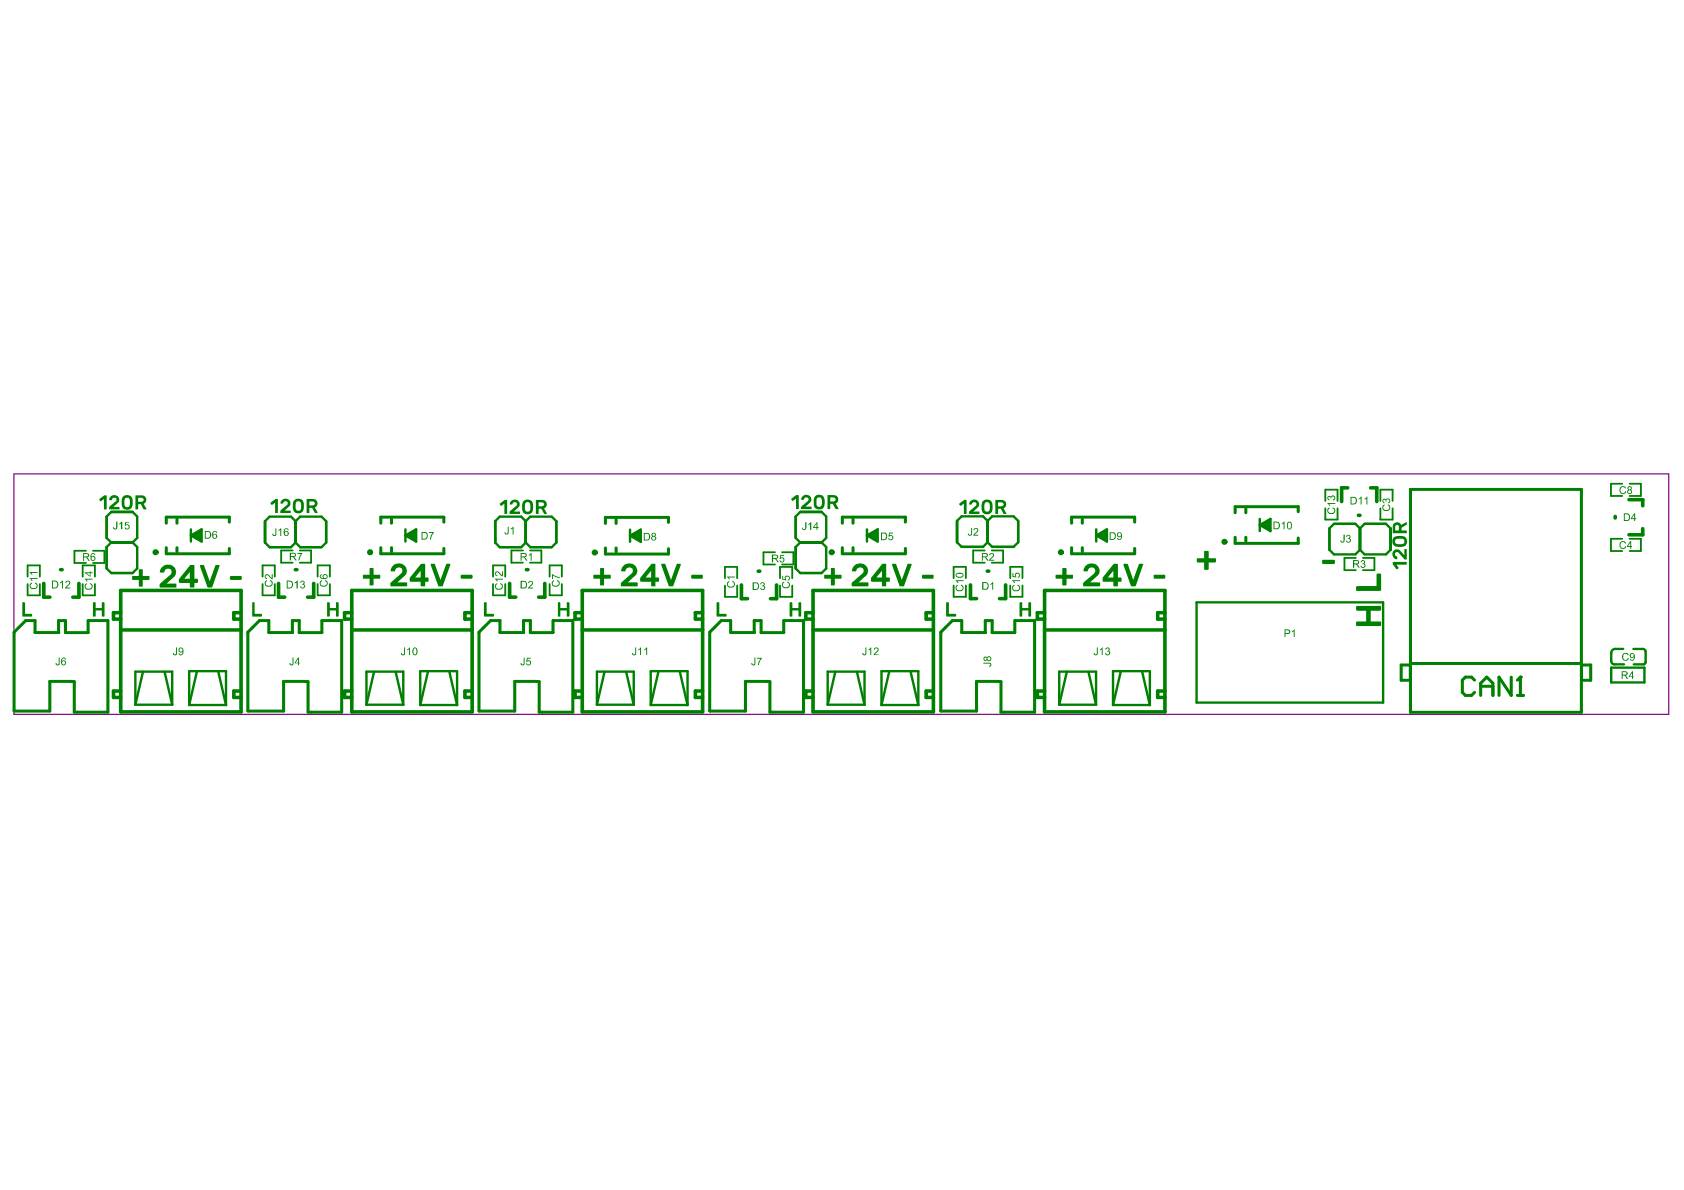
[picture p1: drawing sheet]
<svg xmlns="http://www.w3.org/2000/svg" width="297mm" height="210mm" viewBox="0 0 297 210" stroke-linecap="round" stroke-linejoin="round" font-family="sans-serif">
<path d="M2.5 83.6h291.8v42.4h-291.8z" fill="none" stroke="#800080" stroke-width=".21"/>
<g fill="none" stroke="#008000" stroke-width=".53">
<path d="M29.3 96.6v1.1h11.2v-1M31.2 91.6v.7M31.2 96.6v.7M34.7 94.4l.6 .2v-.8l-1.2 .6 1.3 .7M40.5 92.1v-.9h-11.2v1.1M67.2 96.6v1.1h11.1v-1M69.1 91.6v.7M69.1 96.6v.7M72.5 94.4l.6 .2v-.8l-1.2 .6 1.4 .7M78.3 92.1v-.9h-11.1v1.1M106.8 96.6v1.1h11.1v-.9M108.7 91.6v.7"/>
<path d="M108.7 96.6v.8M112.1 94.5l.6 .1v-.8l-1.2 .7 1.4 .6M117.9 92.2v-.9h-11.1v1M148.6 96.6v1.1h11.1v-1M150.5 91.6v.7M150.5 96.6v.7M153.9 94.4l.6 .2v-.8l-1.2 .6 1.4 .7M159.7 92.1v-.9h-11.1v1.1M189 96.6v1.1h11.1v-1M190.9 91.6v.7M190.9 96.6v.7M194.4 94.4l.6 .2v-.8l-1.2 .6 1.3 .7"/>
<path d="M200.1 92.1v-.9h-11.1v1.1M217.9 94.8v1h11.1v-.9M219.8 89.7v.8M219.8 94.8v.7M223.2 92.6l.6 .1v-.7l-1.2 .6 1.4 .7M229 90.3v-.9h-11.1v1.1M248.8 86.3h30.1v39.3h-30.1zM15.5 109.5v2.1h-4v-2.1h-1.2l.1 2.1h-4.2v-2.1h-1.7l-2 2v13.9h6.3v-5.2h3.8h.5v5.4h5.9v-16.1h-3.4M56.8 109.5l-.1 2.1h-3.9v-2.1h-1.2v2.1h-4.2v-2.1h-1.6l-2.1 2 .1 13.9h6.2v-5.2h3.8h.5v5.4h6v-16.1h-3.5M97.5 109.5v2.1h-3.9v-2.1h-1.3l.1 2.1h-4.2v-2.1h-1.7l-2 2v13.9h6.3v-5.2h3.8h.5v5.4h5.9v-16.1h-3.4M125.2 111.5l2-2h1.7v2.1h4.2l-.1-2.1h1.2v2.1h4l.1-2.1h3.4v16.1h-5.9v-5.4h-.5h-3.8v5.2h-6.3zM128.9 111.5v.1"/>
<path d="M179 109.5v2.1h-4v-2.1h-1.2v2.1h-4.1l-.1-2.1h-1.6l-2.1 2 .1 13.9h6.2v-5.2h3.8h.6v5.4h5.9v-16.1h-3.5M247.2 117.3h1.6v2.7h-1.6zM249 117h29.7M279 117.3h1.6v2.7h-1.6"/>
</g>
<g fill="none" stroke="#008000" stroke-width=".64">
<path d="M237.7 86h-1.1v2.5M239.6 90.9h.3M241.8 86h1v2.5M284.9 91.1v.3M287.3 88.1h2.5v1.1M289.8 93.3v1h-2.5M7.7 102.9v2.4h1.1M10.7 100.5h.3M13.9 102.9v2.4h-1.1M49.1 102.9v2.4h1.1M52.1 100.5h.3M55.3 102.9v2.4h-1"/>
<path d="M89.9 102.9v2.4h1.1M92.9 100.5h.2M96.1 102.9v2.4h-1.1M130.8 103.2v2.4h1.1M133.7 100.8h.3M137 103.2v2.4h-1.1M171.2 103.2v2.4h1.1M174.1 100.7h.3M177.4 103.2v2.4h-1.1"/>
</g>
<g fill="none" stroke="#008000" stroke-width=".32">
<path d="M15.2 97.1h-2.1v2.2h2.1M16.4 97.1h2v2.2h-2M51.6 97.1h-2v2.2h2M52.9 97.1h2v2.2h-2M92.2 97.1h-2v2.2h2M93.5 97.1h2v2.2h-2M136.7 97.4h-2v2.2h2M137.9 97.4h2v2.2h-2M173.7 97.1h-2v2.2h2M174.9 97.1h2v2.2h-2M233.8 88.4v-2h2.1v2M233.8 89.7v2h2.1v-2"/>
<path d="M239.2 98.4h-2.1v2.2h2.1M240.4 98.4h2v2.2h-2M243.5 89.7v2h2.1v-2M243.5 88.4v-2h2.1v2M286.1 85.3h-1.9v2.2h1.9M286.1 95h-1.9v2.2h1.9M287.4 85.3h2v2.2h-2M287.4 95h2v2.2h-2M4.9 101.7v-2h2.1v2M4.9 103v2h2.1v-2M14.6 103v2h2.1v-2M14.6 101.7v-2h2.1v2"/>
<path d="M46.3 103v2h2.2v-2M46.3 101.7v-2h2.2v2M56 103v2h2.2v-2M56 101.7v-2h2.2v2M87 103v2h2.1v-2M87 101.7v-2h2.1v2M96.9 103v2h2.2v-2M96.9 101.7v-2h2.2v2M127.9 102v-2h2.1v2M127.9 103.3v2h2.1v-2M137.6 102v-2h2.1v2M137.6 103.3v2h2.1v-2"/>
<path d="M168.2 102v-2h2.2v2M168.2 103.3v2h2.2v-2M178.2 102v-2h2.2v2M178.2 103.3v2h2.2v-2"/>
</g>
<g fill="none" stroke="#008000" stroke-width=".63">
<path d="M21.3 108.1h-1.3v1.1h1.3M21.3 104.1h21.2v21.5h-21.2zM42.5 108.1h-1.2v1.1h1.2M42.5 111.1h-21.2M62.1 108.1h-1.3v1.1h1.3M62.1 104.1h21.2v21.5h-21.2zM83.3 108.1h-1.3v1.1h1.3M83.3 111.1h-21.2M102.7 108.1h-1.3v1.1h1.3M102.7 104.1h21.2v21.5h-21.2zM123.9 108.1h-1.2v1.1h1.2M123.9 111.1h-21.2"/>
<path d="M143.4 108.1h-1.3v1.1h1.3M143.4 104.1h21.2v21.5h-21.2zM164.6 108.1h-1.2v1.1h1.2M164.6 111.1h-21.2M184.3 108.1h-1.3v1.1h1.3M184.3 104.1h21.2v21.5h-21.2zM205.5 108.1h-1.3v1.1h1.3M205.5 111.1h-21.2M21.3 121.9h-1.3v1.1h1.3M42.5 121.9h-1.2v1.1h1.2M62.1 121.9h-1.3v1.1h1.3M83.3 121.9h-1.3v1.1h1.3"/>
<path d="M102.7 121.9h-1.3v1.1h1.3M123.9 121.9h-1.2v1.1h1.2M143.4 121.9h-1.3v1.1h1.3M164.6 121.9h-1.2v1.1h1.2M184.3 121.9h-1.3v1.1h1.3M205.5 121.9h-1.3v1.1h1.3"/>
</g>
<g fill="none" stroke="#008000" stroke-width=".42">
<path d="M19.6 95.7l-.8 .8v3.8l.8 .8h3.8l.8-.8v-3.8l-.8-.8M19.6 95.7l-.8-.8v-3.8l.8-.8h3.8l.8 .8v3.8l-.8 .8M19.6 95.7h3.8M52.1 91.9l-.8-.8h-3.7l-.9 .8v3.8l.9 .8h3.7l.8-.8M52.1 91.9l.8-.8h3.8l.8 .8v3.8l-.8 .8h-3.8l-.8-.8M52.1 91.9v3.8M92.7 91.9l-.8-.8h-3.7l-.9 .8v3.8l.9 .8h3.7l.8-.8M92.7 91.9l.8-.8h3.8l.8 .8v3.8l-.8 .8h-3.8l-.8-.8M92.7 91.9v3.8M141.2 95.7l-.9 .8v3.8l.9 .8h3.7l.8-.8v-3.8l-.8-.8M141.2 95.7l-.9-.8v-3.8l.9-.8h3.7l.8 .8v3.8l-.8 .8M141.2 95.7h3.7"/>
<path d="M174.2 91.9l-.8-.8h-3.8l-.8 .8v3.8l.8 .8h3.8l.8-.8M174.2 91.9l.8-.8h3.8l.8 .8v3.8l-.8 .8h-3.8l-.8-.8M174.2 91.9v3.8M239.9 93.2l-.8-.8h-3.8l-.8 .8v3.8l.8 .8h3.8l.8-.8M239.9 93.2v3.8M239.9 93.2l.8-.8h3.8l.8 .8v3.8l-.8 .8h-3.8l-.8-.8M25.2 118.5l-1.3 5.8M29 118.5l1.4 5.8M33.4 118.4h6.5v6h-6.5zM34.7 118.5l-1.3 5.9M38.5 118.6l1.4 5.8M66 118.5l-1.4 5.8"/>
<path d="M69.8 118.5l1.3 5.8M74.1 118.4h6.5v6h-6.5zM75.5 118.5l-1.4 5.9M79.3 118.6l1.3 5.8M106.6 118.5l-1.3 5.8M110.4 118.5l1.4 5.8M114.8 118.4h6.5v6h-6.5zM116.1 118.5l-1.3 5.9M119.9 118.6l1.4 5.8M147.3 118.5l-1.3 5.8M151.1 118.5l1.4 5.8M155.5 118.4h6.5v6h-6.5z"/>
<path d="M156.8 118.5l-1.3 5.9M160.6 118.6l1.4 5.8M188.2 118.5l-1.4 5.8M192 118.5l1.3 5.8M196.3 118.4h6.5v6h-6.5zM197.7 118.5l-1.4 5.9M201.5 118.6l1.3 5.8M211.1 106.2h32.9v17.7h-32.9zM284.2 117.8h5.9v2.6h-5.9zM284.2 115.2v1.4M284.8 117.2h1.7M284.9 114.5h1.4"/>
<path d="M288.1 114.5h1.7M288.2 117.2h1.7M290.3 115v1.8M23.9 124.3v-5.8h6.5v5.8M23.9 124.3h6.5M64.6 124.3v-5.8h6.5v5.8M64.6 124.3h6.5M105.3 124.3v-5.8h6.5v5.8M105.3 124.3h6.5M146 124.3v-5.8h6.5v5.8M146 124.3h6.5M186.8 124.3v-5.8h6.5v5.8"/>
<path d="M186.8 124.3h6.5"/>
</g>
<path d="M33.7 93.4v2.1M33.7 94.4l1.9-1v2.1zM71.5 93.4v2.1M71.5 94.4l1.9-1v2.1zM111.1 93.4v2.2M111.1 94.5l1.9-1.1v2.2zM152.9 93.4v2.1M152.9 94.4l1.9-1v2.1zM193.4 93.4v2.1M193.4 94.4l1.8-1v2.1zM222.2 92.6l1.9-1.1v2.2zM222.2 91.5v2.2" fill="none" stroke="#008000" stroke-width=".43"/>
<g fill="#008000">
<path d="M10.4 116h.1v.9a.36 .36 0 0 1-.3 .5 .36 .36 0 0 1-.4-.5h.2a.2 .2 0 0 0 .2 .3 .2 .2 0 0 0 .2-.3z"/>
<path d="M10.6 102.8l.5-.4v1.4h-.2v-1.1l-.3 .2z"/>
<path d="M11.6 102.6a.46 .46 0 0 1 .8 0 .46 .46 0 0 1-.4 .7l-.3 .3h.7v.2h-.9l.2-.4a.66 .66 0 0 0 .5-.7l-.4-.1-.1 .2h-.2z"/>
<path d="M44.5 106.3h.4v2h1.3v.5h-1.7z"/>
<path d="M48.6 93.2h.1v.9a.36 .36 0 0 1-.3 .4 .36 .36 0 0 1-.4-.3l.2-.1a.2 .2 0 0 0 .2 .3 .2 .2 0 0 0 .2-.3z"/>
<path d="M49.1 93.5l.5-.3v1.3h-.2v-1l-.2 .2z"/>
<path d="M57.7 106.3l.4-.1 .1 .1v1h1.1v-1l.3-.1 .1 .1v2.5l-.4-.1v-1h-1.1v1l-.1 .1-.4-.1z"/>
<path d="M75.7 93.8h.8l-.4 .9-.1 .5h-.1v-.3l.4-.9h-.6z"/>
<path d="M92.4 116h.1v.9a.36 .36 0 0 1-.3 .5 .36 .36 0 0 1-.4-.5h.2a.2 .2 0 0 0 .2 .3 .2 .2 0 0 0 .2-.3z"/>
<path d="M93 116h.6v.2h-.5l-.1 .3a.44 .44 0 0 1 .6 .2 .44 .44 0 0 1-.2 .6 .44 .44 0 0 1-.6-.3h.2a.3 .3 0 0 0 .4 .1 .3 .3 0 0 0 0-.5 .3 .3 0 0 0-.4 .1h-.2z"/>
<path d="M93.2 102.7a.47 .47 0 0 1 .8-.1 .47 .47 0 0 1-.3 .8l-.4 .2h.7v.2h-.9l.5-.5a.45 .45 0 0 0 .2-.7h-.4l-.1 .3-.1-.1z"/>
<path d="M93.3 97.9l.3-.3h.2v1.3h-.2v-1.1l-.3 .2z"/>
<path d="M126.4 106.3h.5v2h1.2h.1l-.1 .5-1.7-.1z"/>
<path d="M139.3 106.3l.1-.1 .4 .1v1h1v-1l.1-.1 .4 .1v2.5l-.5-.1v-1h-1v1h-.5z"/>
<path d="M173.5 116.9h.9a.36 .36 0 0 1 .5 .3 .36 .36 0 0 1-.5 .4v-.2a.2 .2 0 0 0 .3-.2 .2 .2 0 0 0-.3-.1h-.9z"/>
<path d="M174.7 103l.5-.3v1.3h-.2v-1l-.2 .2h-.1z"/>
<path d="M174.6 97.6a.48 .48 0 0 1 .7 .2 .48 .48 0 0 1-.4 .7l-.3 .2h.8v.2h-1l.4-.4a.63 .63 0 0 0 .3-.8h-.2l-.3 .2h-.1z"/>
<path d="M227.9 111.3l.5-.3v1.4h-.2v-1.1l-.3 .3z"/>
<path d="M240.1 99a.38 .38 0 0 1 .5-.2 .38 .38 0 0 1 0 .6 .42 .42 0 0 1 .1 .7 .42 .42 0 0 1-.7-.1l-.1-.2h.2a.28 .28 0 0 0 .3 .3 .28 .28 0 0 0 .3-.4 .28 .28 0 0 0-.4-.2v-.1a.24 .24 0 0 0 .3-.2 .24 .24 0 0 0-.2-.3 .24 .24 0 0 0-.2 .3h-.2z"/>
<path d="M286.3 115.3a.63 .63 0 0 1 1 .2l-.2 .1a.46 .46 0 0 0-.6-.2 .46 .46 0 0 0-.2 .6 .41 .41 0 0 0 .4 .4 .41 .41 0 0 0 .4-.3h.2a.62 .62 0 0 1-.8 .4 .62 .62 0 0 1-.3-.9z"/>
<path d="M285.7 95.7h.1a.57 .57 0 0 1 .5-.3 .57 .57 0 0 1 .5 .4l-.2 .1a.45 .45 0 0 0-.6-.2 .45 .45 0 0 0-.1 .7 .41 .41 0 0 0 .4 .3 .41 .41 0 0 0 .4-.3h.2a.64 .64 0 0 1-.9 .4 .64 .64 0 0 1-.3-1z"/>
<path d="M285.7 86h.1a.57 .57 0 0 1 .5-.2 .57 .57 0 0 1 .5 .3l-.2 .1a.44 .44 0 0 0-.5-.3 .44 .44 0 0 0-.3 .6 .44 .44 0 0 0 .4 .5 .44 .44 0 0 0 .5-.3h.2a.58 .58 0 0 1-.6 .5 .58 .58 0 0 1-.6-.5z"/>
<path d="M5.3 103l.2-.2 .2 .1a.44 .44 0 0 0-.3 .6 .44 .44 0 0 0 .6 .2 .41 .41 0 0 0 .5-.3 .41 .41 0 0 0-.4-.5l.2-.1a.64 .64 0 0 1 .2 .9 .64 .64 0 0 1-.8 .2 .7 .7 0 0 1-.4-.9z"/>
<path d="M5.2 102h1.4v.1h-1l.2 .4h-.2z"/>
<path d="M5.2 100.9h1.4v.2h-1l.2 .3h-.2z"/>
<path d="M15 103.1l.2-.2 .2 .1a.44 .44 0 0 0-.3 .6 .44 .44 0 0 0 .6 .3 .41 .41 0 0 0 .5-.4 .41 .41 0 0 0-.3-.5l.1-.1a.64 .64 0 0 1 .3 .9 .64 .64 0 0 1-.9 .2 .7 .7 0 0 1-.4-.9z"/>
<path d="M14.9 102.1h1.4v.1h-1l.2 .4h-.2z"/>
<path d="M31.1 114.2h.1v.9a.36 .36 0 0 1-.3 .5 .36 .36 0 0 1-.4-.4h.2a.2 .2 0 0 0 .2 .2 .2 .2 0 0 0 .2-.2z"/>
<path d="M56.5 102.6l.2-.3 .1 .2a.44 .44 0 0 0-.2 .6 .44 .44 0 0 0 .6 .2 .41 .41 0 0 0 .4-.3 .41 .41 0 0 0-.3-.5l.1-.2a.64 .64 0 0 1 .3 .9 .64 .64 0 0 1-.9 .3 .7 .7 0 0 1-.3-.9z"/>
<path d="M89.6 92.9h.1v.9a.38 .38 0 0 1-.3 .5 .38 .38 0 0 1-.4-.4h.1a.23 .23 0 0 0 .3 .3 .23 .23 0 0 0 .2-.4z"/>
<path d="M90.1 93.2l.5-.3v1.4h-.2v-1.1l-.2 .2z"/>
<path d="M87.4 103.1l.2-.2 .1 .1a.44 .44 0 0 0-.2 .6 .44 .44 0 0 0 .6 .3 .41 .41 0 0 0 .4-.4 .41 .41 0 0 0-.3-.5l.1-.1a.64 .64 0 0 1 .3 .9 .64 .64 0 0 1-.9 .2 .7 .7 0 0 1-.3-.9z"/>
<path d="M87.3 102.1h1.4v.1h-1.1l.2 .4h-.2z"/>
<path d="M87.4 100.9a.57 .57 0 0 1 .5-.1 .57 .57 0 0 1 .4 .5l.2 .1v-.6h.2v.8h-.3l-.2-.3a.49 .49 0 0 0-.7-.2v.2l.2 .1v.2a.5 .5 0 0 1-.3-.7z"/>
<path d="M97.4 102.6l.2-.3 .2 .2a.44 .44 0 0 0-.3 .6 .44 .44 0 0 0 .6 .2 .41 .41 0 0 0 .5-.3 .41 .41 0 0 0-.4-.5l.2-.2a.64 .64 0 0 1 .2 .9 .64 .64 0 0 1-.8 .3 .7 .7 0 0 1-.4-.9z"/>
<path d="M97.4 101.3l1 .5h.3v.2l-.7-.2-.5-.3v.6h-.1z"/>
<path d="M128.3 102.7l.2-.2 .2 .2a.44 .44 0 0 0-.3 .5 .44 .44 0 0 0 .6 .3 .41 .41 0 0 0 .5-.3 .41 .41 0 0 0-.4-.5l.1-.2a.64 .64 0 0 1 .3 .9 .64 .64 0 0 1-.8 .2 .7 .7 0 0 1-.4-.9z"/>
<path d="M128.2 101.7h1.4v.2h-1.1l.3 .3h-.3z"/>
<path d="M152.6 114.2h.2v.9a.36 .36 0 0 1-.3 .5 .36 .36 0 0 1-.4-.4h.2a.2 .2 0 0 0 .2 .2 .2 .2 0 0 0 .1-.2z"/>
<path d="M153.2 114.5l.5-.3v1.3h-.2v-1l-.3 .2z"/>
<path d="M154.2 114.3a.48 .48 0 0 1 .8 .2 .48 .48 0 0 1-.5 .7l-.2 .2h.7v.1h-.9l.1-.2 .3-.2a.49 .49 0 0 0 .2-.7h-.3l-.1 .2h-.2z"/>
<path d="M171.3 93.1h.2v1a.38 .38 0 0 1-.4 .4 .38 .38 0 0 1-.4-.4h.2a.22 .22 0 0 0 .2 .2 .22 .22 0 0 0 .2-.2z"/>
<path d="M171.7 93.3l.2-.1a.43 .43 0 0 1 .6 .2 .43 .43 0 0 1-.2 .5l-.4 .4h.6v.2h-.8l.2-.4a.45 .45 0 0 0 .4-.4 .45 .45 0 0 0-.1-.5l-.3 .2v.1h-.2z"/>
<path d="M168.6 103.4l.2-.2 .2 .1a.44 .44 0 0 0-.2 .6 .44 .44 0 0 0 .5 .2 .41 .41 0 0 0 .5-.3 .41 .41 0 0 0-.3-.5l.1-.1a.64 .64 0 0 1 .3 .8 .64 .64 0 0 1-.9 .3 .7 .7 0 0 1-.4-.9z"/>
<path d="M168.6 102.3h1.4v.2h-1.1l.2 .3h-.2z"/>
<path d="M178.6 103.4l.2-.2 .2 .1a.44 .44 0 0 0-.3 .6 .44 .44 0 0 0 .6 .2 .41 .41 0 0 0 .5-.3 .41 .41 0 0 0-.4-.5l.2-.1a.64 .64 0 0 1 .2 .8 .64 .64 0 0 1-.8 .3 .7 .7 0 0 1-.4-.9z"/>
<path d="M178.5 102.3h1.4v.2h-1l.2 .3h-.2z"/>
<path d="M178.6 101.1h.1v.5h.4a.44 .44 0 0 1 .2-.5 .44 .44 0 0 1 .6 .3 .44 .44 0 0 1-.3 .5v-.1a.28 .28 0 0 0 .1-.4 .28 .28 0 0 0-.4-.1 .28 .28 0 0 0 0 .4v.2l-.7-.1z"/>
<path d="M226.1 92.3l.5-.3v1.4h-.2v-1.1l-.3 .2z"/>
<path d="M234.2 89.7l.2-.2 .2 .2a.44 .44 0 0 0-.3 .6 .44 .44 0 0 0 .6 .2 .41 .41 0 0 0 .5-.3 .41 .41 0 0 0-.4-.5l.1-.2a.64 .64 0 0 1 .3 .9 .64 .64 0 0 1-.8 .3 .7 .7 0 0 1-.4-1z"/>
<path d="M234.1 88.7h1.4v.2h-1.1l.3 .3h-.3z"/>
<path d="M234.2 87.6l.5-.1 .1 .1a.41 .41 0 0 1 .6-.1 .41 .41 0 0 1 0 .6l-.2 .2-.1-.2a.26 .26 0 0 0 .3-.2 .26 .26 0 0 0-.3-.3 .26 .26 0 0 0-.2 .4l-.2-.1a.24 .24 0 0 0-.2-.3 .24 .24 0 0 0-.3 .2 .24 .24 0 0 0 .3 .3v.1a.43 .43 0 0 1-.3-.6z"/>
<path d="M239.7 87.9l.5-.3v1.4h-.2v-1.1l-.3 .2z"/>
<path d="M240.7 88l.5-.4v1.4h-.2v-1.1l-.2 .2z"/>
<path d="M243.9 89.2l.2-.2 .2 .2a.44 .44 0 0 0-.3 .5 .44 .44 0 0 0 .6 .3 .41 .41 0 0 0 .5-.4 .41 .41 0 0 0-.4-.4l.2-.2a.64 .64 0 0 1 .2 .9 .64 .64 0 0 1-.8 .2 .7 .7 0 0 1-.4-.9z"/>
<path d="M243.9 88.1l.4-.1 .2 .2a.42 .42 0 0 1 .7-.1 .42 .42 0 0 1-.3 .7l-.1-.2a.26 .26 0 0 0 .3-.3 .26 .26 0 0 0-.3-.2 .26 .26 0 0 0-.2 .4h-.2a.24 .24 0 0 0-.2-.4 .24 .24 0 0 0-.2 .3 .24 .24 0 0 0 .2 .2v.2a.43 .43 0 0 1-.3-.7z"/>
<path d="M3.9 106.3l.4-.1 .1 .1v2h1.2v.5l-1.7-.1z"/>
<path d="M16.4 106.3h.5v1h1.1v-1h.4v2.5l-.4-.1v-1h-1.1v1h-.5z"/>
<path d="M51.6 116h.2v.9a.36 .36 0 0 1-.4 .5 .36 .36 0 0 1-.3-.5h.1a.2 .2 0 0 0 .2 .3 .2 .2 0 0 0 .2-.3z"/>
<path d="M52 102.8l.5-.4v1.4h-.2v-1.1l-.3 .2z"/>
<path d="M53.1 102.5a.37 .37 0 0 1 .5 0 .37 .37 0 0 1-.1 .5 .43 .43 0 0 1 0 .8 .43 .43 0 0 1-.6-.4l.2 .1a.26 .26 0 0 0 .3 .1 .26 .26 0 0 0 .2-.3 .26 .26 0 0 0-.3-.1v-.2a.24 .24 0 0 0 .3-.2 .24 .24 0 0 0-.2-.3 .24 .24 0 0 0-.3 .3h-.1z"/>
<path d="M52.5 97.6h.8l-.3 .5-.2 .7h-.2l.1-.3 .4-.8h-.6z"/>
<path d="M85.4 106.3l.1-.1 .3 .1v2h1.2h.1v.5l-1.7-.1z"/>
<path d="M98.4 106.3h.4v1h1.2v-1l.3-.1 .2 .1-.1 2.5h-.4v-1.1h-1.2v1.1h-.4z"/>
<path d="M133.1 116h.1v.9a.36 .36 0 0 1-.3 .5 .36 .36 0 0 1-.4-.5h.2a.2 .2 0 0 0 .2 .3 .2 .2 0 0 0 .2-.3z"/>
<path d="M133.5 116h.9l-.5 1v.3h-.2l.1-.6 .4-.5h-.7z"/>
<path d="M134.1 102.9a.39 .39 0 0 1 .6-.2 .39 .39 0 0 1 0 .6 .42 .42 0 0 1 .1 .7 .42 .42 0 0 1-.7-.3h.2a.28 .28 0 0 0 .3 .2 .28 .28 0 0 0 .2-.3 .28 .28 0 0 0-.4-.2v-.1a.22 .22 0 0 0 .3-.2 .22 .22 0 0 0-.2-.3 .22 .22 0 0 0-.2 .3z"/>
<path d="M166.9 106.3h.5v2h1.2h.1l-.1 .5-1.7-.1z"/>
<path d="M156.9 93.9h.6v.2h-.5l-.1 .4a.44 .44 0 0 1 .6 .2 .44 .44 0 0 1-.3 .6 .44 .44 0 0 1-.5-.4h.2a.29 .29 0 0 0 .4 .2 .29 .29 0 0 0 .1-.5 .29 .29 0 0 0-.5 0h-.2z"/>
<path d="M179.8 106.3l.1-.1 .4 .1v1h1.1v-1l.1-.1 .4 .1-.1 2.5-.4-.1v-1h-1.1v1h-.5z"/>
<path d="M233.2 98.8l.1-.1h2.1l.1 .6-.2 .2h-2l-.1-.1z"/>
<path d="M237 94.3h.2l-.1 1a.36 .36 0 0 1-.3 .4 .36 .36 0 0 1-.4-.4h.2a.2 .2 0 0 0 .2 .3 .2 .2 0 0 0 .2-.3z"/>
<path d="M237.5 94.5a.36 .36 0 0 1 .5-.1 .36 .36 0 0 1 0 .6 .43 .43 0 0 1 .1 .7 .43 .43 0 0 1-.7-.2v-.2h.2a.26 .26 0 0 0 .3 .3 .26 .26 0 0 0 .2-.4 .26 .26 0 0 0-.4-.1v-.2a.23 .23 0 0 0 .3-.2 .23 .23 0 0 0-.2-.2 .23 .23 0 0 0-.2 .2h-.2z"/>
<path d="M20.5 92h.2v.9a.39 .39 0 0 1-.3 .5 .39 .39 0 0 1-.4-.4h.1a.2 .2 0 0 0 .2 .2 .2 .2 0 0 0 .2-.2z"/>
<path d="M21 92.3l.6-.3v1.4h-.2v-1.1l-.3 .2h-.1z"/>
<path d="M22.1 92.1h.7v.1h-.5l-.1 .3a.45 .45 0 0 1 .6 .3 .45 .45 0 0 1-.2 .6 .45 .45 0 0 1-.6-.4h.2a.29 .29 0 0 0 .4 .2 .29 .29 0 0 0 .1-.4 .29 .29 0 0 0-.4-.1h-.3z"/>
<path d="M17.5 88l.9-.6h.4v2.5h-.5v-1.9l-.5 .5z"/>
<path d="M19.5 87.6l.1-.1a.84 .84 0 0 1 1.2 .1 .84 .84 0 0 1-.1 1.2l-.7 .6h1l.1 .5h-1.9l.1-.5 1.1-.9a.41 .41 0 0 0-.1-.7 .41 .41 0 0 0-.6 .4h-.5z"/>
<path d="M46.7 102.6l.3-.3 .1 .2a.44 .44 0 0 0-.2 .6 .44 .44 0 0 0 .6 .2 .41 .41 0 0 0 .4-.3 .41 .41 0 0 0-.3-.5l.1-.2a.64 .64 0 0 1 .3 .9 .64 .64 0 0 1-.9 .3 .7 .7 0 0 1-.4-.9z"/>
<path d="M46.8 101.4a.79 .79 0 0 1 1 .5l.1 .1v-.7h.2v.9l-.4-.3a.6 .6 0 0 0-.8-.4v.4l.2 .1v.1a.45 .45 0 0 1-.3-.7z"/>
<path d="M71.3 114.2h.1v.9a.36 .36 0 0 1-.3 .5 .36 .36 0 0 1-.4-.4h.2a.2 .2 0 0 0 .2 .2 .2 .2 0 0 0 .2-.2z"/>
<path d="M71.8 114.5l.5-.3v1.3h-.2v-1l-.3 .2z"/>
<path d="M88.2 88.8l.8-.6h.5l-.1 2.5-.4-.1v-1.8l-.5 .4h-.2z"/>
<path d="M90.2 88.3a.86 .86 0 0 1 1.2 0 .86 .86 0 0 1 0 1.2l-.8 .7h1.1v.5h-1.8v-.5l1.1-.9a.41 .41 0 0 0-.1-.7 .41 .41 0 0 0-.5 .4l-.5-.1z"/>
<path d="M112 114.2h.2v.9a.36 .36 0 0 1-.3 .5 .36 .36 0 0 1-.4-.4h.2a.2 .2 0 0 0 .2 .2 .2 .2 0 0 0 .1-.2z"/>
<path d="M112.6 114.5l.5-.3v1.3h-.2v-1l-.3 .2z"/>
<path d="M113.7 114.5l.5-.3v1.3h-.2v-1l-.3 .2z"/>
<path d="M142 92.1h.2v.9a.39 .39 0 0 1-.3 .5 .39 .39 0 0 1-.4-.4h.2a.2 .2 0 0 0 .1 .3 .2 .2 0 0 0 .2-.3z"/>
<path d="M142.6 92.4l.5-.3v1.4h-.2v-1.1l-.2 .2h-.1z"/>
<path d="M138 102.8l.2-.2 .2 .2a.44 .44 0 0 0-.3 .5 .44 .44 0 0 0 .6 .3 .41 .41 0 0 0 .5-.3 .41 .41 0 0 0-.4-.5l.2-.2a.64 .64 0 0 1 .2 .9 .64 .64 0 0 1-.8 .2 .7 .7 0 0 1-.4-.9z"/>
<path d="M138 101.6h.1v.5l.4 .1a.44 .44 0 0 1 .2-.6 .44 .44 0 0 1 .6 .2 .44 .44 0 0 1-.3 .6v-.2a.3 .3 0 0 0 .1-.4 .3 .3 0 0 0-.5 0 .3 .3 0 0 0 .1 .4v.2l-.7-.2z"/>
<path d="M139.5 88l1-.7 .4 .1-.1 2.4h-.4v-1.8l-.5 .4z"/>
<path d="M141.5 87.5h.2a.85 .85 0 0 1 1.2 0 .85 .85 0 0 1-.2 1.3l-.6 .6h1v.4l-1.8-.1v-.3l1.2-1a.4 .4 0 0 0-.1-.7 .4 .4 0 0 0-.6 .4h-.5z"/>
<path d="M193.5 114.2h.1v.9a.36 .36 0 0 1-.3 .5 .36 .36 0 0 1-.4-.4h.2a.2 .2 0 0 0 .2 .2 .2 .2 0 0 0 .2-.2z"/>
<path d="M194 114.5l.5-.3v1.3h-.2v-1l-.3 .2z"/>
<path d="M195 114.4a.39 .39 0 0 1 .4-.2 .39 .39 0 0 1 .3 .4l-.1 .2a.43 .43 0 0 1 0 .8 .43 .43 0 0 1-.7-.3l.2-.1a.26 .26 0 0 0 .3 .3 .26 .26 0 0 0 .2-.4 .26 .26 0 0 0-.4-.1l.1-.2a.24 .24 0 0 0 .3-.2 .24 .24 0 0 0-.2-.3 .24 .24 0 0 0-.3 .3h-.1z"/>
<path d="M212.4 97.2h.7l.1 .1v1.2h1.2l.1 .1v.5l-.2 .1h-1.1v1.2l-.1 .1h-.6l-.1-.1v-1.2h-1.1l-.2-.1 .1-.6h1.2z"/>
<path d="M245.7 99.1h2.4v.4l-1.8 .1 .4 .5v.1l-.4 .2-.6-.9z"/>
<path d="M245.8 97.2l.3-.3h.3a.69 .69 0 0 1 .7 .4l.6 .6v-1h.4v1.8h-.4l-1-1.1a.4 .4 0 0 0-.6 0 .4 .4 0 0 0 .3 .6l.1 .4h-.1a.94 .94 0 0 1-.6-1.4z"/>
<path d="M10.9 116.1a.43 .43 0 0 1 .4-.1 .43 .43 0 0 1 .3 .3l-.1 .1a.31 .31 0 0 0-.4-.2 .31 .31 0 0 0-.2 .4v.1a.42 .42 0 0 1 .8 .1 .42 .42 0 0 1-.4 .6 .69 .69 0 0 1-.5-1zM10.9 116.9a.35 .35 0 0 0 .7 0 .35 .35 0 0 0-.7 0z"/>
<path d="M9.2 102.4h.5a.7 .7 0 0 1 .6 .7 .7 .7 0 0 1-.6 .7h-.5zM9.3 102.6v1h.4a.55 .55 0 0 0 .4-.5 .55 .55 0 0 0-.4-.5z"/>
<path d="M14.7 97.6h.6a.38 .38 0 0 1 .4 .3 .38 .38 0 0 1-.3 .4l.5 .7h-.3l-.4-.7h-.4v.7h-.1zM14.8 97.7v.4h.4a.23 .23 0 0 0 .3-.1 .23 .23 0 0 0-.2-.3z"/>
<path d="M16.1 97.7a.42 .42 0 0 1 .4-.1 .42 .42 0 0 1 .3 .3h-.1a.31 .31 0 0 0-.5-.2 .31 .31 0 0 0-.1 .5v.1a.42 .42 0 0 1 .6-.1 .42 .42 0 0 1 .1 .6 .42 .42 0 0 1-.6 .1 .97 .97 0 0 1-.1-1.2zM16.1 98.5a.3 .3 0 0 0 .6 0 .3 .3 0 0 0-.6 0z"/>
<path d="M36.1 93.7h.5a.67 .67 0 0 1 .7 .6 .67 .67 0 0 1-.7 .7h-.5zM36.3 93.8v1.1h.3a.54 .54 0 0 0 .4-.5 .54 .54 0 0 0-.3-.6z"/>
<path d="M37.5 93.8a.42 .42 0 0 1 .5-.1 .42 .42 0 0 1 .3 .3h-.2a.29 .29 0 0 0-.3-.1 .29 .29 0 0 0-.2 .3v.1a.41 .41 0 0 1 .6 .1 .41 .41 0 0 1-.2 .6 .41 .41 0 0 1-.5-.4l-.1-.5zM37.6 94.6a.3 .3 0 0 0 .6 0 .3 .3 0 0 0-.6 0z"/>
<path d="M50.1 93.4a.42 .42 0 0 1 .5-.2 .42 .42 0 0 1 .3 .3h-.2a.29 .29 0 0 0-.3-.1 .29 .29 0 0 0-.2 .3v.1a.42 .42 0 0 1 .7 .1 .42 .42 0 0 1-.3 .6 .42 .42 0 0 1-.5-.3zM50.3 94.1a.28 .28 0 0 0 .5 0 .28 .28 0 0 0-.5 0z"/>
<path d="M74.4 93.8h.4a.67 .67 0 0 1 .6 .6 .67 .67 0 0 1-.3 .7l-.7 .1zM74.5 94v1h.3a.51 .51 0 0 0 .5-.5 .51 .51 0 0 0-.5-.5z"/>
<path d="M91.8 102.5h.5a.68 .68 0 0 1 .7 .6 .68 .68 0 0 1-.6 .7h-.6zM92 102.6v1h.4a.52 .52 0 0 0 .4-.5 .52 .52 0 0 0-.5-.5z"/>
<path d="M91.8 97.6h.6a.39 .39 0 0 1 .5 .3 .39 .39 0 0 1-.4 .4l.2 .1 .3 .5h-.2l-.4-.6h-.4v.6h-.2zM92 97.7v.4h.4a.24 .24 0 0 0 .4-.2 .24 .24 0 0 0-.4-.2z"/>
<path d="M113.6 94h.4a.68 .68 0 0 1 .7 .4 .68 .68 0 0 1-.2 .8l-.3 .1h-.6zM113.7 94.2v1h.3a.54 .54 0 0 0 .5-.5 .54 .54 0 0 0-.3-.5z"/>
<path d="M115 94.1a.35 .35 0 0 1 .6-.1 .35 .35 0 0 1-.1 .6 .4 .4 0 0 1 .1 .6 .4 .4 0 0 1-.6 0 .4 .4 0 0 1 .1-.6l-.2-.2zM115.1 94.3a.23 .23 0 0 0 .4 0 .23 .23 0 0 0-.4 0zM115 94.9a.3 .3 0 0 0 .6 0 .3 .3 0 0 0-.6 0z"/>
<path d="M173.5 116l.2-.2h.2l.2 .2a.42 .42 0 0 1 .8 0 .42 .42 0 0 1-.4 .6h-.2l-.2-.2a.37 .37 0 0 1-.5 .1 .37 .37 0 0 1-.1-.5zM173.6 116.2a.21 .21 0 0 0 .4 0 .21 .21 0 0 0-.4 0zM174.2 116.2a.26 .26 0 0 0 .5 0 .26 .26 0 0 0-.5 0z"/>
<path d="M173.2 102.7h.5a.68 .68 0 0 1 .7 .6 .68 .68 0 0 1-.6 .7h-.6zM173.5 102.8v1.1h.2a.51 .51 0 0 0 .5-.6 .51 .51 0 0 0-.5-.5z"/>
<path d="M173.2 97.6h.6a.38 .38 0 0 1 .5 .3 .38 .38 0 0 1-.4 .4l.5 .6h-.2l-.5-.6h-.3v.6h-.2zM173.4 97.7v.4h.3a.23 .23 0 0 0 .4-.1 .23 .23 0 0 0-.3-.3z"/>
<path d="M195.7 93.9h.5a.67 .67 0 0 1 .6 .5 .67 .67 0 0 1-.4 .8h-.7zM195.9 94.1v1h.3a.51 .51 0 0 0 .5-.5 .51 .51 0 0 0-.5-.5z"/>
<path d="M197.1 94.1a.5 .5 0 0 1 .7-.1 .5 .5 0 0 1 .1 .6 .45 .45 0 0 1-.3 .6 .45 .45 0 0 1-.6-.3h.2a.31 .31 0 0 0 .4 .1 .31 .31 0 0 0 .1-.4 .42 .42 0 0 1-.6 0 .42 .42 0 0 1 0-.5zM197.2 94.3a.28 .28 0 0 0 .5 0 .28 .28 0 0 0-.5 0z"/>
<path d="M226.6 111h.5a.42 .42 0 0 1 .5 .4 .42 .42 0 0 1-.5 .4h-.4v.6h-.1zM226.7 111.2v.5h.4a.25 .25 0 0 0 .3-.3 .25 .25 0 0 0-.3-.2z"/>
<path d="M238.7 98.8h.5a.38 .38 0 0 1 .5 .3 .38 .38 0 0 1-.3 .4l.4 .6h-.2l-.5-.6h-.2v.6h-.2zM238.9 99v.4h.3a.23 .23 0 0 0 .4-.2 .23 .23 0 0 0-.3-.2z"/>
<path d="M287.5 115.4a.53 .53 0 0 1 .7-.1 .53 .53 0 0 1 .2 .7 .44 .44 0 0 1-.4 .5 .44 .44 0 0 1-.5-.3h.2a.29 .29 0 0 0 .3 .2 .29 .29 0 0 0 .2-.4v-.1a.43 .43 0 0 1-.6 .1 .43 .43 0 0 1-.1-.6zM287.7 115.4a.29 .29 0 0 0 .1 .5 .29 .29 0 0 0 .4-.3 .29 .29 0 0 0-.4-.3z"/>
<path d="M287.6 95.5h.1v.8h.2v.2h-.2v.3h-.1v-.3h-.6zM287.6 95.7l-.5 .6h.5z"/>
<path d="M286.4 90.6h.5a.68 .68 0 0 1 .6 .6 .68 .68 0 0 1-.5 .7h-.6zM286.6 90.7v1h.3a.51 .51 0 0 0 .5-.4 .51 .51 0 0 0-.3-.5z"/>
<path d="M288.3 90.6h.1v.8h.2v.2h-.2v.3h-.1v-.3h-.6zM288.3 90.8l-.5 .6h.5z"/>
<path d="M287.1 85.9a.38 .38 0 0 1 .6-.1 .38 .38 0 0 1 0 .6 .41 .41 0 0 1 .1 .6 .41 .41 0 0 1-.7 0 .41 .41 0 0 1 .1-.6l-.1-.2zM287.2 86.1a.2 .2 0 0 0 .4 0 .2 .2 0 0 0-.4 0zM287.2 86.7a.27 .27 0 0 0 .5 0 .27 .27 0 0 0-.5 0z"/>
<path d="M14.9 100.9h1v-.2h.1v.2h.3v.2h-.3v.6h-.1zM15.2 101.1l.7 .4v-.4z"/>
<path d="M31.5 114.4a.52 .52 0 0 1 .7-.1 .52 .52 0 0 1 .2 .7 .45 .45 0 0 1-.4 .5 .45 .45 0 0 1-.5-.2l.2-.1a.29 .29 0 0 0 .3 .2 .29 .29 0 0 0 .2-.4 .44 .44 0 0 1-.6 0 .44 .44 0 0 1-.1-.6zM31.6 114.6a.3 .3 0 0 0 .6 0 .3 .3 0 0 0-.6 0z"/>
<path d="M56.5 101.4l.2-.1 .1 .1a.31 .31 0 0 0-.2 .5 .31 .31 0 0 0 .4 .1h.1a.41 .41 0 0 1 0-.7 .41 .41 0 0 1 .6 .2 .61 .61 0 0 1-.2 .6 .61 .61 0 0 1-.7 0 .5 .5 0 0 1-.3-.7zM57 101.7a.35 .35 0 0 0 .7 0 .35 .35 0 0 0-.7 0z"/>
<path d="M168.6 101.2l.7-.2a.52 .52 0 0 1 .6 .6l-.2 .3h-.4a.55 .55 0 0 1-.6-.1 .55 .55 0 0 1-.1-.6zM168.7 101.3a.46 .46 0 0 0 .7 .4 .28 .28 0 0 0 .4-.3 .28 .28 0 0 0-.4-.2z"/>
<path d="M224.6 92h.5a.67 .67 0 0 1 .7 .7 .67 .67 0 0 1-.7 .7h-.5zM224.8 92.2v1h.3a.55 .55 0 0 0 .5-.4 .55 .55 0 0 0-.2-.6z"/>
<path d="M227.2 92.1a.59 .59 0 0 1 .6 .1 .59 .59 0 0 1 .1 .7 .46 .46 0 0 1-.5 .5 .46 .46 0 0 1-.4-.6zM227.2 92.3v.1a.62 .62 0 0 0 .3 .8l.2-.3a.49 .49 0 0 0-.4-.7z"/>
<path d="M238.2 87.6h.5a.68 .68 0 0 1 .6 .5 .68 .68 0 0 1-.2 .7l-.2 .2h-.7zM238.4 87.8v1h.3a.54 .54 0 0 0 .4-.4 .54 .54 0 0 0-.3-.6z"/>
<path d="M286.1 118.4h.5a.38 .38 0 0 1 .5 .3 .38 .38 0 0 1-.3 .5l.4 .5h-.2l-.5-.5h-.3v.5h-.1zM286.2 118.6v.4h.4a.23 .23 0 0 0 .3-.2 .23 .23 0 0 0-.3-.2z"/>
<path d="M287.9 118.4h.1v.9h.2v.1h-.2v.3h-.1v-.3h-.6zM287.9 118.7l-.4 .6h.4z"/>
<path d="M52.6 116h.1v.9h.2v.1h-.2v.3h-.1v-.3h-.6zM52.6 116.2l-.5 .7h.5z"/>
<path d="M50.6 102.4h.4a.7 .7 0 0 1 .7 .7 .7 .7 0 0 1-.6 .7h-.5zM50.7 102.6v1h.3a.52 .52 0 0 0 .5-.4 .52 .52 0 0 0-.4-.6z"/>
<path d="M51.1 97.5h.7a.38 .38 0 0 1 .4 .3 .38 .38 0 0 1-.4 .5l.6 .5h-.3l-.5-.5h-.3v.5h-.2zM51.3 97.7v.4h.4a.23 .23 0 0 0 .3-.2 .23 .23 0 0 0-.2-.2z"/>
<path d="M132.8 102.7h.4a.66 .66 0 0 1 .7 .4 .66 .66 0 0 1-.1 .7l-.2 .2-.8 .1zM133 102.9v1h.2a.51 .51 0 0 0 .5-.5 .51 .51 0 0 0-.5-.5z"/>
<path d="M155.4 93.9h.4a.67 .67 0 0 1 .7 .6 .67 .67 0 0 1-.5 .7l-.6 .1zM155.6 94.1v1h.2a.51 .51 0 0 0 .5-.5 .51 .51 0 0 0-.5-.5z"/>
<path d="M21.7 87.6l.1-.1a1.06 1.06 0 0 1 1.3 0 1.06 1.06 0 0 1 .3 1.3l-.1 .5a1.02 1.02 0 0 1-1.3 .5 1.02 1.02 0 0 1-.5-1.2v-.5zM22.1 87.9l-.2 .6a.62 .62 0 0 0 .1 .7 .62 .62 0 0 0 .8 .2l.1-.7a.81 .81 0 0 0-.3-.9z"/>
<path d="M23.9 87.4h1a.79 .79 0 0 1 .9 .5 .79 .79 0 0 1-.5 1l.5 1h-.5l-.4-1h-.5v.9l-.5 .1zM24.4 87.8v.7h.5a.37 .37 0 0 0 .4-.3 .37 .37 0 0 0-.4-.4z"/>
<path d="M72.9 114.3a.42 .42 0 0 1 .5-.1 .42 .42 0 0 1 .2 .5l.1 .2a.52 .52 0 0 1-.7 .6l-.3-.4zM73 114.4l-.1 .4a.49 .49 0 0 0 .4 .6l.1-.3a.49 .49 0 0 0-.3-.7z"/>
<path d="M92.3 88.4a1.07 1.07 0 0 1 1.4-.1 1.07 1.07 0 0 1 .3 1.3v.4a.98 .98 0 0 1-1.2 .7 .98 .98 0 0 1-.7-1.3v-.5zM92.7 88.7l-.1 .7a.61 .61 0 0 0 .1 .6 .61 .61 0 0 0 .6 .2l.2-.2 .1-.6a.58 .58 0 0 0-.1-.6 .58 .58 0 0 0-.6-.2z"/>
<path d="M94.5 88.2h1.1a.79 .79 0 0 1 .8 .6 .79 .79 0 0 1-.4 .9l.5 1h-.5l-.5-1h-.5v.9l-.5 .1zM95 88.6v.7h.5a.37 .37 0 0 0 .5-.3 .37 .37 0 0 0-.5-.4z"/>
<path d="M144.1 92.1h.1v.9h.2v.1h-.2v.4h-.2v-.4h-.6zM144 92.4l-.4 .6h.4z"/>
<path d="M143.8 87.5a1 1 0 0 1 1.2-.1 1 1 0 0 1 .5 1.1v.4a1.01 1.01 0 0 1-1.3 1 1.01 1.01 0 0 1-.7-1.4v-.5zM144.1 87.9l-.1 .6a.58 .58 0 0 0 .1 .6 .58 .58 0 0 0 .5 .3 .77 .77 0 0 0 .4-.9 .54 .54 0 0 0-.2-.7 .54 .54 0 0 0-.7 .1z"/>
<path d="M146 87.3h.9a.8 .8 0 0 1 .9 .6 .8 .8 0 0 1-.4 .9l.5 1h-.5l-.5-.9h-.5v.8l-.4 .1zM146.4 87.8v.7h.5a.36 .36 0 0 0 .5-.4 .36 .36 0 0 0-.5-.3z"/>
<path d="M245.8 94.9l.6-.4h.9a.99 .99 0 0 1 .9 1.2 .99 .99 0 0 1-1.2 .8l-.5-.1a.95 .95 0 0 1-.9-.5 .95 .95 0 0 1 .2-1zM246.1 95.2a.62 .62 0 0 0 .2 .7 .62 .62 0 0 0 .7 .1 .54 .54 0 0 0 .7-.6 .54 .54 0 0 0-.8-.4h-.4z"/>
<path d="M245.8 92.4l.1-.1a.76 .76 0 0 1 1.2 .3l1-.5v.4l-.9 .6v.5h.9v.5h-2.4zM246.1 92.7v.9h.6v-.6a.35 .35 0 0 0-.1-.4 .35 .35 0 0 0-.5 .1z"/>
</g>
<path d="M260.1 120l-.5-.6h-1.1l-.6 .6v2.1l.6 .6h1.1l.5-.6M266.6 119.4v3.3l-2.2-3.3v3.3M268.2 119.4v3.3M261.2 122.7v-2.2l1.1-1.1 1 1.1v2.2M261.2 121h2.1M267.6 122.7h1.1" fill="none" stroke="#008000" stroke-width=".53"/>
<circle cx="268.2" cy="119.4" r=".27" fill="#008000"/>
<path d="M268.2 119.4l-.6 .6" fill="none" stroke="#008000" stroke-width=".53"/>
<g fill="#008000">
<path d="M137.7 97.9h.6v.1h-.5l-.1 .4a.45 .45 0 0 1 .6 .2 .45 .45 0 0 1-.2 .6 .45 .45 0 0 1-.6-.4h.2a.31 .31 0 0 0 .4 .2 .31 .31 0 0 0 .1-.5 .31 .31 0 0 0-.5 0l-.2 .1z"/>
<path d="M64.1 101.4h1.1v-1.2h.6l.1 1.2h1.1l.1 .6-.1 .1h-1.1l-.1 1.2h-.6v-1.2l-1.2-.1z"/>
<path d="M69.2 99.9a1.36 1.36 0 0 1 2-.3 1.36 1.36 0 0 1 .2 1.9l-1.3 1.2h1.7v.7h-2.9v-.6l1.8-1.6a.63 .63 0 0 0 .2-1 .63 .63 0 0 0-1 .1l-.3 .5h-.6a.83 .83 0 0 1 .2-.9z"/>
<path d="M76 99.4l.7 .1 1 2.8 1-2.8 .1-.1 .6 .1-1.3 3.9h-.8l-1.3-3.7z"/>
<path d="M81.3 101.5l.1-.1h1.9l.1 .5-.2 .2h-1.8z"/>
<path d="M47.7 88.7l.8-.7h.5v2.5l-.5-.1v-1.7l-.5 .3h-.1z"/>
<path d="M49.7 88.2a.86 .86 0 0 1 1.3 0 .86 .86 0 0 1-.1 1.2l-.7 .7h1.1v.4h-1.9v-.4l1.2-1a.41 .41 0 0 0-.1-.7 .41 .41 0 0 0-.6 .4h-.5z"/>
<path d="M104.7 101.4h1.1v-1.2h.7v1.2h1.2v.6l-.1 .1h-1.1v1.2h-.6l-.1-1.2-1.1-.1z"/>
<path d="M109.9 99.9a1.39 1.39 0 0 1 1.8-.3 1.39 1.39 0 0 1 .5 1.8l-1.4 1.3h1.6v.7h-2.8l-.1-.6 1.8-1.6a.62 .62 0 0 0 .2-.9 .62 .62 0 0 0-1 0l-.2 .5h-.6a.83 .83 0 0 1 .2-.9z"/>
<path d="M116.7 99.4l.7 .1 1 2.8 .9-2.8 .1-.1 .7 .1-1.4 3.9h-.7l-1.4-3.7z"/>
<path d="M121.9 101.5l.1-.1h1.9l.1 .6-2 .1z"/>
<path d="M186.2 101.4h1.2v-1.2h.6l.1 .1v1.1h1.1l.1 .6-1.2 .1v1.1l-.1 .1h-.6v-1.2h-1.1l-.1-.1z"/>
<path d="M191.4 99.9a1.39 1.39 0 0 1 1.9-.3 1.39 1.39 0 0 1 .4 1.9l-1.4 1.2h1.7l.1 .2-.1 .5h-2.9v-.6l1.8-1.6a.63 .63 0 0 0 .1-.9 .63 .63 0 0 0-.9-.1l-.3 .6h-.6l-.1-.1v-.3z"/>
<path d="M198.2 99.5l.1-.1 .6 .1 1 2.8 1-2.8 .1-.1h.6l.1 .1-1.4 3.9h-.8z"/>
<path d="M203.5 101.4h1.9l.1 .6-.1 .1h-1.8l-.1-.1z"/>
<path d="M169.2 88.8l.8-.6h.5l-.1 2.5h-.4v-1.9l-.5 .4h-.1z"/>
<path d="M171.1 88.4l.1-.1a.86 .86 0 0 1 1.3 .1 .86 .86 0 0 1-.2 1.2l-.6 .6h1.1v.5h-1.9v-.5l1.2-.9a.41 .41 0 0 0-.1-.7 .41 .41 0 0 0-.6 .4h-.5z"/>
<path d="M239.2 103.4h3.6v-2.1l.1-.1h.6l.1 .1v2.8l-.1 .1h-4.2l-.1-.1z"/>
<path d="M239.2 107l.1-.1h4.2l.1 .1v.7h-1.8v1.9h1.7l.1 .1v.7h-4.3l-.1-.1v-.6l.1-.1h1.7v-1.9h-1.6l-.2-.1z"/>
<path d="M23.3 101.6h1.2v-1.2h.6l.1 1.2h1.1l.1 .6-.1 .1h-1.1v1.1l-.7 .1v-1.2h-1.1l-.1-.1z"/>
<path d="M28.5 100.1a1.37 1.37 0 0 1 2.1-.2 1.37 1.37 0 0 1-.1 2.1l-1.1 .9h1.7v.7h-2.8l-.2-.1 .1-.5 1.8-1.6a.63 .63 0 0 0 .1-1 .63 .63 0 0 0-1 .2l-.2 .4-.7-.1 .1-.5z"/>
<path d="M35.3 99.7h.7l1 2.8 1-2.7 .1-.1h.6l-1.3 3.9h-.7l-.1-.1-1.3-3.6z"/>
<path d="M40.6 101.6h1.9l.2 .5-.2 .2h-1.8l-.2-.2z"/>
<path d="M145.4 101.4h1.2v-1.2h.6l.1 1.2h1l.1 .6-.1 .1h-1l-.1 1.2h-.6v-1.2l-1.2-.1z"/>
<path d="M150.6 99.9a1.36 1.36 0 0 1 1.9-.3 1.36 1.36 0 0 1 .3 1.9l-1.3 1.2h1.6v.7h-2.8v-.7l1.8-1.5a.64 .64 0 0 0 .1-1 .64 .64 0 0 0-1.1 .2l-.1 .4h-.6a.83 .83 0 0 1 .2-.9z"/>
<path d="M157.4 99.4h.6l.1 .1 1 2.8 1-2.9 .7 .1-1.4 3.9h-.7l-1.4-3.7z"/>
<path d="M162.6 101.5l.1-.1h1.9l.1 .6-.1 .1h-1.9z"/>
<path d="M136.2 97.8h.6a.39 .39 0 0 1 .5 .4 .39 .39 0 0 1-.4 .4l.5 .6h-.3l-.5-.6h-.2v.6h-.2zM136.4 98v.4h.3a.23 .23 0 0 0 .4-.2 .23 .23 0 0 0-.3-.2z"/>
<path d="M74.1 99.6l.2-.2 .7 .1v2.4h.6v.7h-.6v.8h-.8v-.8h-1.8l-.1-.1v-.6zM74.2 100.7l-1 1.2h1z"/>
<path d="M51.9 88.2a1.02 1.02 0 0 1 1.3-.1 1.02 1.02 0 0 1 .4 1.2l-.1 .6a1 1 0 0 1-1.2 .6 1 1 0 0 1-.6-1.3v-.4zM52.2 88.6l-.1 .6a.61 .61 0 0 0 .1 .7 .61 .61 0 0 0 .6 .2l.3-.2v-.6a.58 .58 0 0 0-.1-.6 .58 .58 0 0 0-.5-.2z"/>
<path d="M54.1 88h1.1a.79 .79 0 0 1 .8 .6 .79 .79 0 0 1-.5 .9l.5 1h-.5l-.4-.9h-.5v.8l-.5 .1zM54.6 88.5v.7h.5a.37 .37 0 0 0 .4-.4 .37 .37 0 0 0-.4-.3z"/>
<path d="M114.8 99.5l.2-.1 .6 .1v2.4h.7v.7h-.7v.8h-.7v-.8h-1.9l-.1-.1 .1-.6zM114.9 100.7l-1 1.2h1z"/>
<path d="M196.3 99.6l.2-.2h.6l.1 .1v2.4h.5l.1 .1v.5l-.1 .1h-.5l-.1 .8h-.7v-.8h-1.9v-.7zM196.4 100.7l-1 1.2h1z"/>
<path d="M173.3 88.5l.1-.1a1.02 1.02 0 0 1 1.3-.1 1.02 1.02 0 0 1 .4 1.2l-.1 .4a.96 .96 0 0 1-1.1 .8 .96 .96 0 0 1-.8-1.2zM173.7 88.7l-.1 .7a.58 .58 0 0 0 .1 .6 .58 .58 0 0 0 .7 .2l.1-.2 .1-.5a.62 .62 0 0 0-.1-.7 .62 .62 0 0 0-.7-.1z"/>
<path d="M175.6 88.2h1a.79 .79 0 0 1 .9 .5 .79 .79 0 0 1-.5 1l.5 1h-.5l-.5-1h-.4v.9l-.5 .1zM176.1 88.6v.7h.4a.37 .37 0 0 0 .5-.3 .37 .37 0 0 0-.5-.4z"/>
<path d="M33.4 99.8l.2-.1h.6l.1 .1v2.3h.5l.1 .1v.6h-.6l-.1 .8h-.6l-.1-.1v-.7h-1.8l-.2-.1 .1-.6zM33.5 100.9l-1 1.2h1z"/>
<path d="M155.5 99.5l.2-.1 .6 .1v2.4h.7v.6l-.1 .1h-.6v.8h-.7v-.8h-1.9l-.1-.1 .1-.6zM155.6 100.7l-1 1.2h1z"/>
</g>
<path d="M284.2 116.6a.58 .58 0 0 0 .6 .6M284.9 114.5a.71 .71 0 0 0-.7 .7M289.8 114.5l.4 .2 .1 .3M290.3 116.8l-.1 .2-.3 .2" fill="none" stroke="#008000" stroke-width=".42"/>
<g fill="none" stroke="#008000" stroke-width=".53">
<circle cx="27.4" cy="97.4" r=".27"/>
<circle cx="65.3" cy="97.4" r=".27"/>
<circle cx="104.9" cy="97.5" r=".27"/>
<circle cx="146.7" cy="97.4" r=".27"/>
<circle cx="187.1" cy="97.4" r=".27"/>
<circle cx="216" cy="95.6" r=".27"/>
</g>
</svg>
